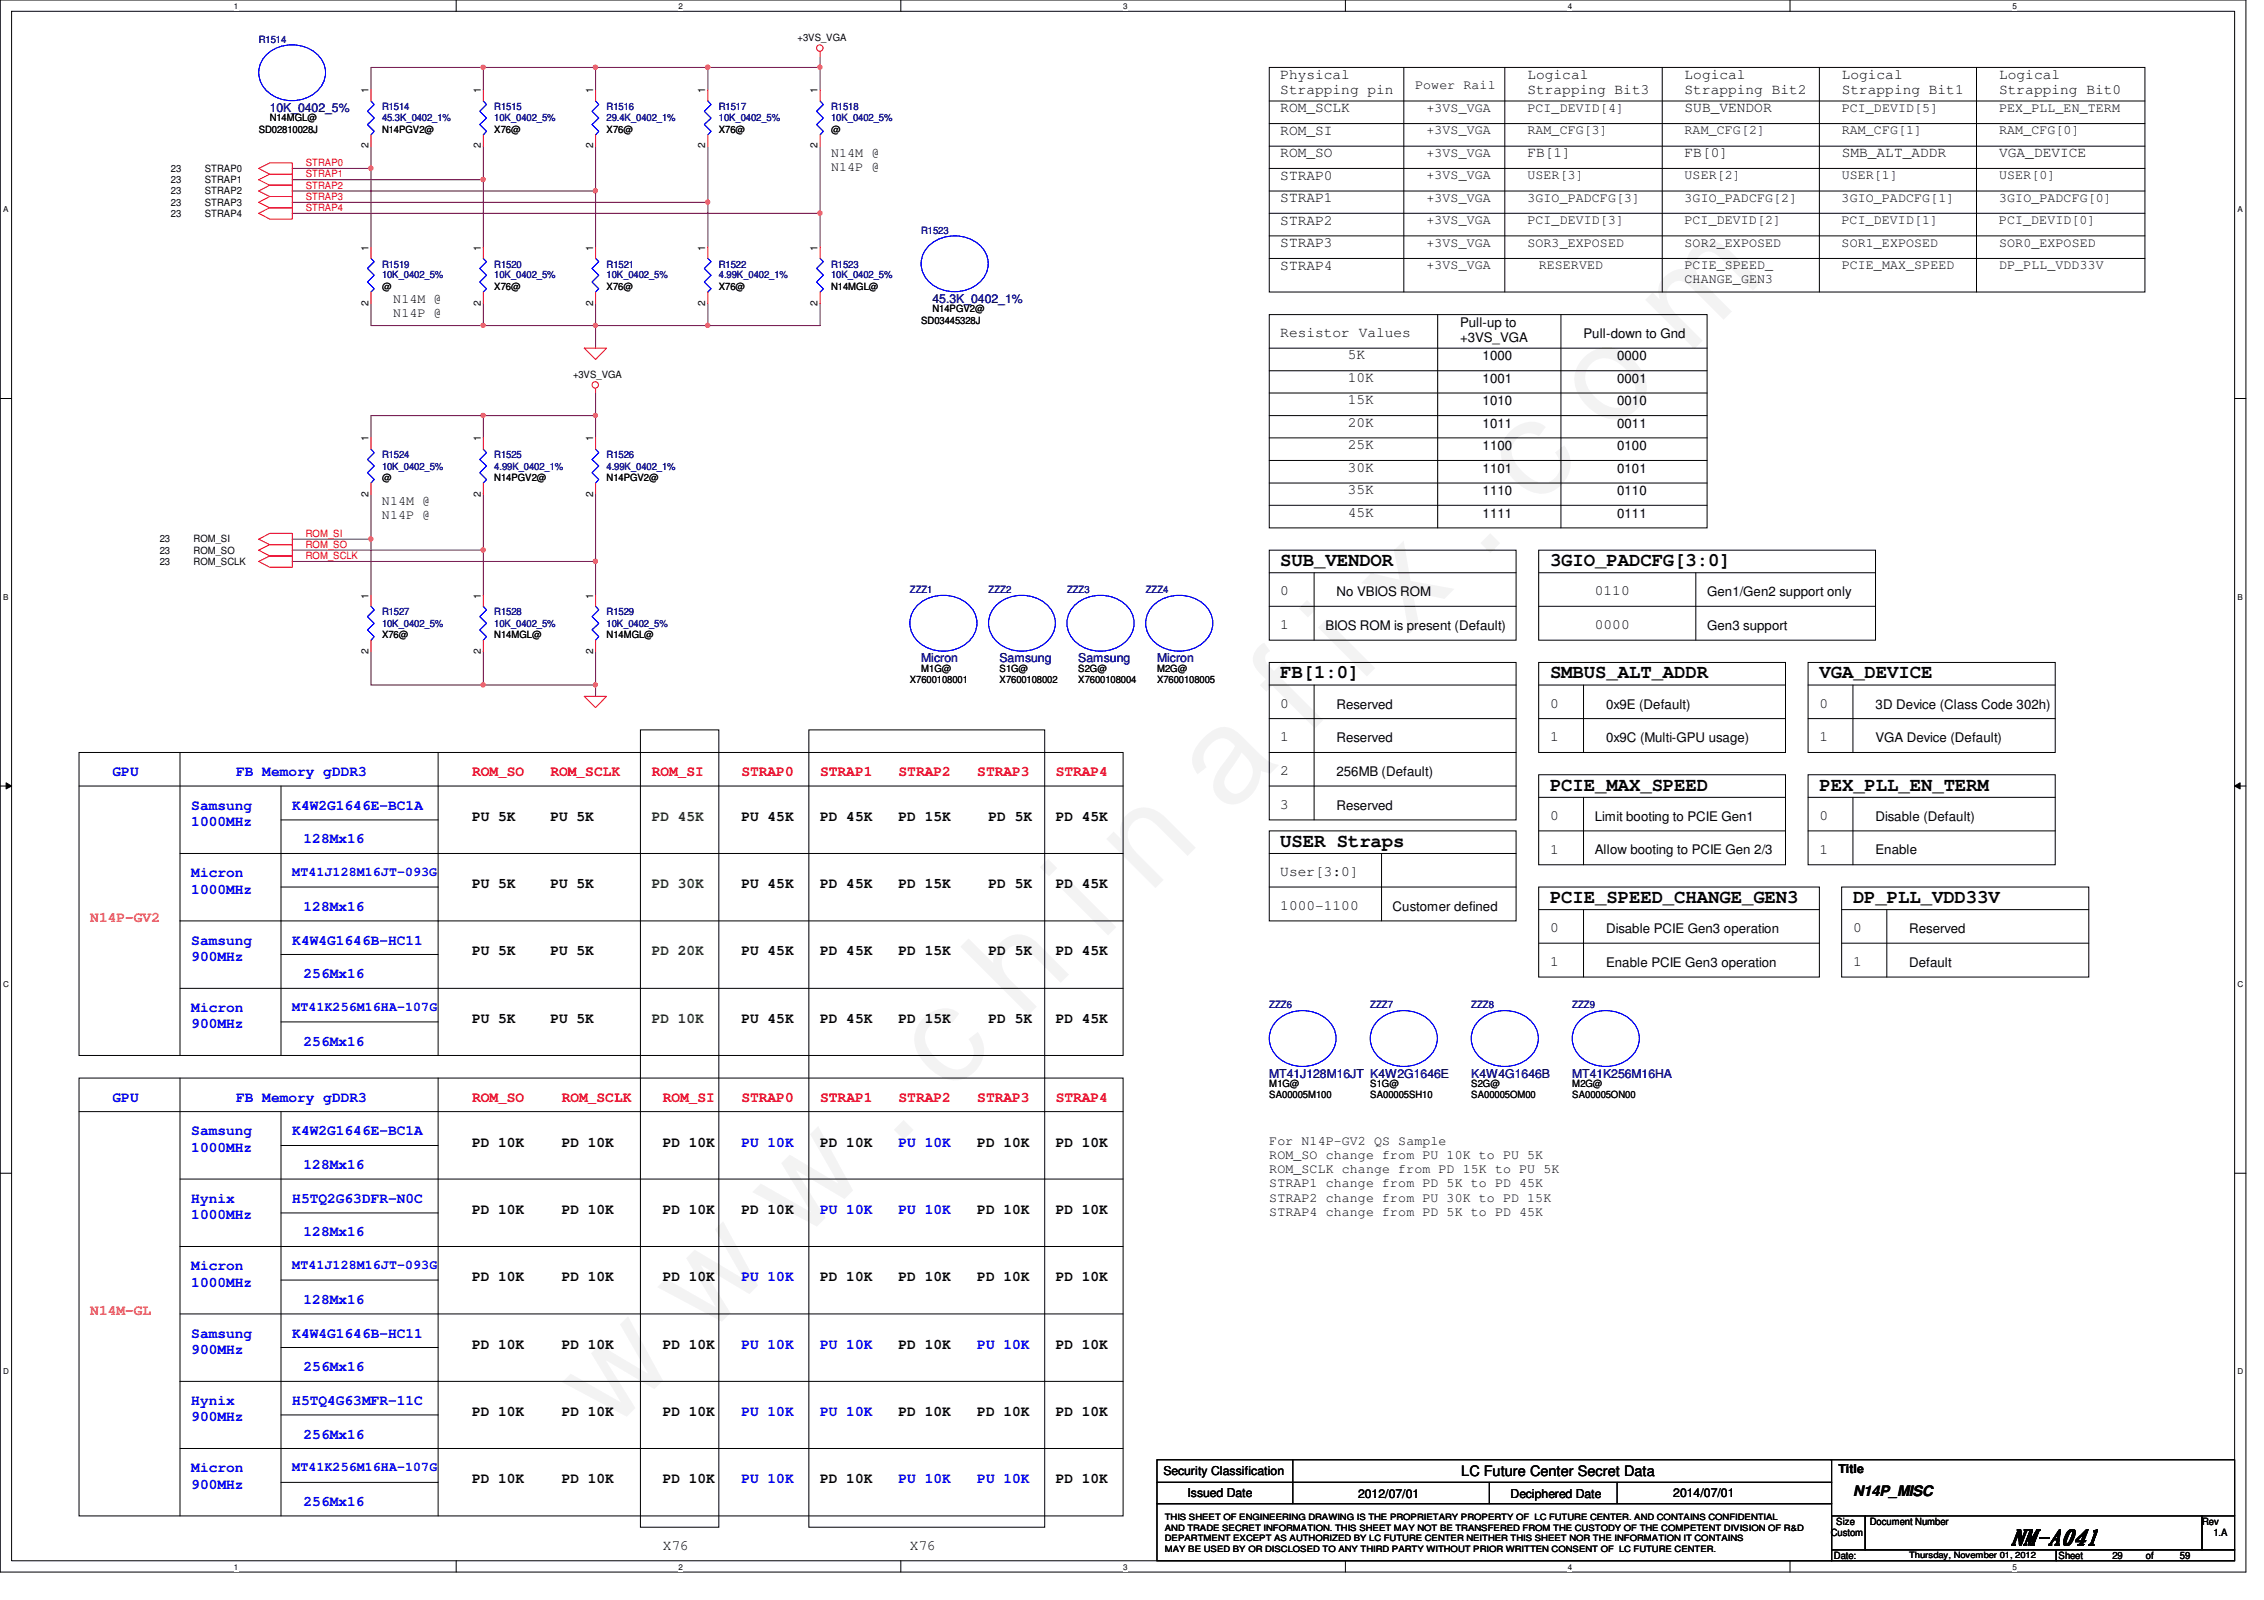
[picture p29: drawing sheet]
<svg xmlns="http://www.w3.org/2000/svg" width="297mm" height="210mm" viewBox="0 0 297 210" stroke-linecap="round" stroke-linejoin="round" font-family="sans-serif">
<defs><g id="words">
<text font-size="17.6" fill="#f0f" x="80.1" y="188" transform="rotate(-45 80.1 188)">w w w . c h i n a f i x . c o m</text>
<text font-size="2.8" x="263.7" y="202.7">NM-A041</text>
<g font-size="2.5">
<text x="168" y="74.3">SUB_VENDOR</text>
<text x="203.4" y="74.3">3GIO_PADCFG[3:0]</text>
<text x="168" y="89">FB[1:0]</text>
<text x="203.4" y="89">SMBUS_ALT_ADDR</text>
<text x="238.7" y="89">VGA_DEVICE</text>
<text x="203.4" y="103.7">PCIE_MAX_SPEED</text>
<text x="238.7" y="103.7">PEX_PLL_EN_TERM</text>
<text x="168" y="111.1">USER Straps</text>
<text x="203.4" y="118.4">PCIE_SPEED_CHANGE_GEN3</text>
<text x="243.1" y="118.4">DP_PLL_VDD33V</text>
</g>
<g font-size="1.9">
<text x="168" y="10.3">Physical</text>
<text x="200.4" y="10.3">Logical</text>
<text x="221" y="10.3">Logical</text>
<text x="241.6" y="10.3">Logical</text>
<text x="262.3" y="10.3">Logical</text>
<text x="168" y="17.7">ROM_SI</text>
<text x="168" y="14.7">ROM_SCLK</text>
<text x="168" y="12.3">Strapping pin</text>
<text x="200.4" y="12.3">Strapping Bit3</text>
<text x="221" y="12.3">Strapping Bit2</text>
<text x="221" y="14.7">SUB_VENDOR</text>
<text x="241.6" y="12.3">Strapping Bit1</text>
<text x="262.3" y="12.3">Strapping Bit0</text>
<text x="168" y="23.6">STRAP0</text>
<text x="168" y="20.7">ROM_SO</text>
<text x="200.4" y="20.7">FB[1]</text>
<text x="221" y="20.7">FB[0]</text>
<text x="241.6" y="20.7">SMB_ALT_ADDR</text>
<text x="262.3" y="20.7">VGA_DEVICE</text>
<text x="168" y="26.5">STRAP1</text>
<text x="168" y="29.5">STRAP2</text>
<text x="168" y="32.4">STRAP3</text>
<text x="168" y="35.4">STRAP4</text>
<text x="168" y="44.2">Resistor Values</text>
<text x="176.8" y="47.2">5K</text>
<text x="176.8" y="50.1">10K</text>
<text x="176.8" y="53">15K</text>
<text x="176.8" y="56">20K</text>
<text x="176.8" y="58.9">25K</text>
<text x="176.8" y="61.9">30K</text>
<text x="176.8" y="64.9">35K</text>
<text x="176.8" y="67.8">45K</text>
<text x="168" y="78.1">0</text>
<text x="168" y="82.5">1</text>
<text x="209.3" y="78.1">0110</text>
<text x="209.3" y="82.5">0000</text>
<text x="168" y="92.8">0</text>
<text x="203.4" y="92.8">0</text>
<text x="238.7" y="92.8">0</text>
<text x="168" y="101.7">2</text>
<text x="168" y="97.2">1</text>
<text x="203.4" y="97.2">1</text>
<text x="238.7" y="97.2">1</text>
<text x="61.9" y="107.7">PU 5K</text>
<text x="72.2" y="107.7">PU 5K</text>
<text x="97.3" y="107.7">PU 45K</text>
<text x="107.6" y="107.7">PD 45K</text>
<text x="117.9" y="107.7">PD 15K</text>
<text x="129.7" y="107.7">PD 5K</text>
<text x="138.5" y="107.7">PD 45K</text>
<text x="168" y="106.1">3</text>
<text x="203.4" y="107.6">0</text>
<text x="238.7" y="107.6">0</text>
<text x="203.4" y="112">1</text>
<text x="238.7" y="112">1</text>
<text x="61.9" y="116.5">PU 5K</text>
<text x="72.2" y="116.5">PU 5K</text>
<text x="97.3" y="116.5">PU 45K</text>
<text x="107.6" y="116.5">PD 45K</text>
<text x="117.9" y="116.5">PD 15K</text>
<text x="129.7" y="116.5">PD 5K</text>
<text x="138.5" y="116.5">PD 45K</text>
<text x="168" y="114.9">User[3:0]</text>
<text x="168" y="119.3">1000-1100</text>
<text x="61.9" y="125.3">PU 5K</text>
<text x="72.2" y="125.3">PU 5K</text>
<text x="97.3" y="125.3">PU 45K</text>
<text x="107.6" y="125.3">PD 45K</text>
<text x="117.9" y="125.3">PD 15K</text>
<text x="129.7" y="125.3">PD 5K</text>
<text x="138.5" y="125.3">PD 45K</text>
<text x="203.4" y="122.3">0</text>
<text x="243.1" y="122.3">0</text>
<text x="203.4" y="126.7">1</text>
<text x="243.1" y="126.7">1</text>
<text x="61.9" y="134.2">PU 5K</text>
<text x="72.2" y="134.2">PU 5K</text>
<text x="97.3" y="134.2">PU 45K</text>
<text x="107.6" y="134.2">PD 45K</text>
<text x="117.9" y="134.2">PD 15K</text>
<text x="129.7" y="134.2">PD 5K</text>
<text x="138.5" y="134.2">PD 45K</text>
<text x="61.9" y="150.4">PD 10K</text>
<text x="73.7" y="150.4">PD 10K</text>
<text x="86.9" y="150.4">PD 10K</text>
<text x="107.6" y="150.4">PD 10K</text>
<text x="128.2" y="150.4">PD 10K</text>
<text x="138.5" y="150.4">PD 10K</text>
<text x="61.9" y="159.3">PD 10K</text>
<text x="73.7" y="159.3">PD 10K</text>
<text x="86.9" y="159.3">PD 10K</text>
<text x="97.3" y="159.3">PD 10K</text>
<text x="128.2" y="159.3">PD 10K</text>
<text x="138.5" y="159.3">PD 10K</text>
<text x="61.9" y="168.1">PD 10K</text>
<text x="73.7" y="168.1">PD 10K</text>
<text x="86.9" y="168.1">PD 10K</text>
<text x="107.6" y="168.1">PD 10K</text>
<text x="117.9" y="168.1">PD 10K</text>
<text x="128.2" y="168.1">PD 10K</text>
<text x="138.5" y="168.1">PD 10K</text>
<text x="61.9" y="176.9">PD 10K</text>
<text x="73.7" y="176.9">PD 10K</text>
<text x="86.9" y="176.9">PD 10K</text>
<text x="117.9" y="176.9">PD 10K</text>
<text x="138.5" y="176.9">PD 10K</text>
<text x="61.9" y="185.8">PD 10K</text>
<text x="73.7" y="185.8">PD 10K</text>
<text x="86.9" y="185.8">PD 10K</text>
<text x="117.9" y="185.8">PD 10K</text>
<text x="128.2" y="185.8">PD 10K</text>
<text x="138.5" y="185.8">PD 10K</text>
<text x="61.9" y="194.6">PD 10K</text>
<text x="73.7" y="194.6">PD 10K</text>
<text x="86.9" y="194.6">PD 10K</text>
<text x="107.6" y="194.6">PD 10K</text>
<text x="138.5" y="194.6">PD 10K</text>
<text x="191.7" y="193.7">LC Future Center Secret Data</text>
<text x="243.1" y="196.2">N14P_MISC</text>
<text x="86.9" y="203.3">X76</text>
<text x="119.4" y="203.3">X76</text>
</g>
<g font-size="1.9" fill="#00f">
<text x="14.8" y="101.8">GPU</text>
<text x="31" y="101.8">FB Memory gDDR3</text>
<text x="25.1" y="106.2">Samsung</text>
<text x="38.4" y="106.2">K4W2G1646E-BC1A</text>
<text x="25.1" y="108.4">1000MHz</text>
<text x="39.8" y="110.6">128Mx16</text>
<text x="25.1" y="115.1">Micron</text>
<text x="25.1" y="117.3">1000MHz</text>
<text x="39.8" y="119.5">128Mx16</text>
<text x="25.1" y="123.9">Samsung</text>
<text x="38.4" y="123.9">K4W4G1646B-HC11</text>
<text x="25.1" y="126.1">900MHz</text>
<text x="39.8" y="128.3">256Mx16</text>
<text x="25.1" y="132.7">Micron</text>
<text x="25.1" y="134.9">900MHz</text>
<text x="39.8" y="137.2">256Mx16</text>
<text x="14.8" y="144.5">GPU</text>
<text x="25.1" y="148.9">Samsung</text>
<text x="31" y="144.5">FB Memory gDDR3</text>
<text x="38.4" y="148.9">K4W2G1646E-BC1A</text>
<text x="25.1" y="151.1">1000MHz</text>
<text x="39.8" y="153.4">128Mx16</text>
<text x="97.3" y="150.4">PU 10K</text>
<text x="117.9" y="150.4">PU 10K</text>
<text x="25.1" y="157.8">Hynix</text>
<text x="25.1" y="160">1000MHz</text>
<text x="38.4" y="157.8">H5TQ2G63DFR-N0C</text>
<text x="107.6" y="159.3">PU 10K</text>
<text x="117.9" y="159.3">PU 10K</text>
<text x="25.1" y="166.6">Micron</text>
<text x="39.8" y="162.2">128Mx16</text>
<text x="25.1" y="168.8">1000MHz</text>
<text x="39.8" y="171">128Mx16</text>
<text x="97.3" y="168.1">PU 10K</text>
<text x="25.1" y="175.5">Samsung</text>
<text x="25.1" y="177.7">900MHz</text>
<text x="38.4" y="175.5">K4W4G1646B-HC11</text>
<text x="39.8" y="179.9">256Mx16</text>
<text x="97.3" y="176.9">PU 10K</text>
<text x="107.6" y="176.9">PU 10K</text>
<text x="128.2" y="176.9">PU 10K</text>
<text x="25.1" y="184.3">Hynix</text>
<text x="38.4" y="184.3">H5TQ4G63MFR-11C</text>
<text x="97.3" y="185.8">PU 10K</text>
<text x="107.6" y="185.8">PU 10K</text>
<text x="25.1" y="186.5">900MHz</text>
<text x="39.8" y="188.7">256Mx16</text>
<text x="25.1" y="193.1">Micron</text>
<text x="25.1" y="195.3">900MHz</text>
<text x="39.8" y="197.6">256Mx16</text>
<text x="97.3" y="194.6">PU 10K</text>
<text x="117.9" y="194.6">PU 10K</text>
<text x="128.2" y="194.6">PU 10K</text>
</g>
<g font-size="1.9" fill="#f00">
<text x="61.9" y="101.8">ROM_SO</text>
<text x="72.2" y="101.8">ROM_SCLK</text>
<text x="85.5" y="101.8">ROM_SI</text>
<text x="97.3" y="101.8">STRAP0</text>
<text x="107.6" y="101.8">STRAP1</text>
<text x="117.9" y="101.8">STRAP2</text>
<text x="128.2" y="101.8">STRAP3</text>
<text x="138.5" y="101.8">STRAP4</text>
<text x="61.9" y="144.5">ROM_SO</text>
<text x="73.7" y="144.5">ROM_SCLK</text>
<text x="86.9" y="144.5">ROM_SI</text>
<text x="97.3" y="144.5">STRAP0</text>
<text x="107.6" y="144.5">STRAP1</text>
<text x="117.9" y="144.5">STRAP2</text>
<text x="128.2" y="144.5">STRAP3</text>
<text x="138.5" y="144.5">STRAP4</text>
</g>
<g font-size="1.9" fill="#008000">
<text x="85.5" y="107.7">PD 45K</text>
<text x="85.5" y="116.5">PD 30K</text>
<text x="85.5" y="125.3">PD 20K</text>
<text x="85.5" y="134.2">PD 10K</text>
</g>
<g font-size="1.9" fill="#ff8000">
<text x="11.9" y="120.9">N14P-GV2</text>
<text x="11.9" y="172.5">N14M-GL</text>
</g>
<g font-size="1.7">
<text x="185.7" y="11.7">Power Rail</text>
<text x="187.2" y="17.6">+3VS_VGA</text>
<text x="187.2" y="14.6">+3VS_VGA</text>
<text x="200.4" y="14.6">PCI_DEVID[4]</text>
<text x="200.4" y="17.6">RAM_CFG[3]</text>
<text x="221" y="17.6">RAM_CFG[2]</text>
<text x="241.6" y="14.6">PCI_DEVID[5]</text>
<text x="241.6" y="17.6">RAM_CFG[1]</text>
<text x="262.3" y="14.6">PEX_PLL_EN_TERM</text>
<text x="262.3" y="17.6">RAM_CFG[0]</text>
<text x="109" y="20.6">N14M @</text>
<text x="109" y="22.4">N14P @</text>
<text x="187.2" y="23.5">+3VS_VGA</text>
<text x="187.2" y="20.6">+3VS_VGA</text>
<text x="200.4" y="23.5">USER[3]</text>
<text x="221" y="23.5">USER[2]</text>
<text x="241.6" y="23.5">USER[1]</text>
<text x="262.3" y="23.5">USER[0]</text>
<text x="187.2" y="26.5">+3VS_VGA</text>
<text x="187.2" y="29.4">+3VS_VGA</text>
<text x="200.4" y="26.5">3GIO_PADCFG[3]</text>
<text x="200.4" y="29.4">PCI_DEVID[3]</text>
<text x="221" y="29.4">PCI_DEVID[2]</text>
<text x="221" y="26.5">3GIO_PADCFG[2]</text>
<text x="241.6" y="29.4">PCI_DEVID[1]</text>
<text x="241.6" y="26.5">3GIO_PADCFG[1]</text>
<text x="262.3" y="29.4">PCI_DEVID[0]</text>
<text x="262.3" y="26.5">3GIO_PADCFG[0]</text>
<text x="187.2" y="32.3">+3VS_VGA</text>
<text x="187.2" y="35.3">+3VS_VGA</text>
<text x="200.4" y="32.3">SOR3_EXPOSED</text>
<text x="201.9" y="35.3">RESERVED</text>
<text x="221" y="35.3">PCIE_SPEED_</text>
<text x="221" y="32.3">SOR2_EXPOSED</text>
<text x="241.6" y="32.3">SOR1_EXPOSED</text>
<text x="241.6" y="35.3">PCIE_MAX_SPEED</text>
<text x="262.3" y="35.3">DP_PLL_VDD33V</text>
<text x="262.3" y="32.3">SOR0_EXPOSED</text>
<text x="51.6" y="39.7">N14M @</text>
<text x="51.6" y="41.6">N14P @</text>
<text x="221" y="37.2">CHANGE_GEN3</text>
<text x="191.6" y="42.9">Pull-up to</text>
<text x="191.6" y="44.9">+3VS_VGA</text>
<text x="194.5" y="47.3">1000</text>
<text x="207.8" y="44.3">Pull-down to Gnd</text>
<text x="212.2" y="47.3">0000</text>
<text x="194.5" y="50.2">1001</text>
<text x="194.5" y="53.2">1010</text>
<text x="212.2" y="50.2">0001</text>
<text x="212.2" y="53.2">0010</text>
<text x="194.5" y="56.1">1011</text>
<text x="194.5" y="59.1">1100</text>
<text x="212.2" y="56.1">0011</text>
<text x="212.2" y="59.1">0100</text>
<text x="194.5" y="62">1101</text>
<text x="194.5" y="65">1110</text>
<text x="212.2" y="62">0101</text>
<text x="212.2" y="65">0110</text>
<text x="50.1" y="66.2">N14M @</text>
<text x="50.1" y="68.1">N14P @</text>
<text x="194.5" y="67.9">1111</text>
<text x="212.2" y="67.9">0111</text>
<text x="173.9" y="82.6">BIOS ROM is present (Default)</text>
<text x="175.3" y="78.2">No VBIOS ROM</text>
<text x="224" y="78.2">Gen1/Gen2 support only</text>
<text x="224" y="82.6">Gen3 support</text>
<text x="175.3" y="93">Reserved</text>
<text x="210.7" y="93">0x9E (Default)</text>
<text x="246.1" y="93">3D Device (Class Code 302h)</text>
<text x="175.3" y="101.8">256MB (Default)</text>
<text x="175.3" y="97.4">Reserved</text>
<text x="210.7" y="97.4">0x9C (Multi-GPU usage)</text>
<text x="246.1" y="97.4">VGA Device (Default)</text>
<text x="175.3" y="106.2">Reserved</text>
<text x="209.2" y="107.7">Limit booting to PCIE Gen1</text>
<text x="246.1" y="107.7">Disable (Default)</text>
<text x="209.2" y="112.1">Allow booting to PCIE Gen 2/3</text>
<text x="246.1" y="112.1">Enable</text>
<text x="182.7" y="119.5">Customer defined</text>
<text x="210.7" y="122.4">Disable PCIE Gen3 operation</text>
<text x="250.5" y="122.4">Reserved</text>
<text x="210.7" y="126.8">Enable PCIE Gen3 operation</text>
<text x="250.5" y="126.8">Default</text>
<text x="166.5" y="150.2">For N14P-GV2 QS Sample</text>
<text x="166.5" y="152.1">ROM_SO change from PU 10K to PU 5K</text>
<text x="166.5" y="153.9">ROM_SCLK change from PD 15K to PU 5K</text>
<text x="166.5" y="155.8">STRAP1 change from PD 5K to PD 45K</text>
<text x="166.5" y="157.6">STRAP2 change from PU 30K to PD 15K</text>
<text x="166.5" y="159.5">STRAP4 change from PD 5K to PD 45K</text>
</g>
<g font-size="1.7" fill="#00f">
<text x="38.4" y="114.9">MT41J128M16JT-093G</text>
<text x="38.4" y="132.6">MT41K256M16HA-107G</text>
<text x="38.4" y="166.5">MT41J128M16JT-093G</text>
<text x="38.4" y="193">MT41K256M16HA-107G</text>
</g>
<g font-size="1.6" fill="#000080">
<text x="35.4" y="14.7">10K_0402_5%</text>
<text x="122.3" y="39.8">45.3K_0402_1%</text>
<text x="120.9" y="86.9">Micron</text>
<text x="131.1" y="86.9">Samsung</text>
<text x="141.5" y="86.9">Samsung</text>
<text x="151.8" y="86.9">Micron</text>
<text x="166.5" y="141.4">MT41J128M16JT K4W2G1646E</text>
<text x="193" y="141.4">K4W4G1646B</text>
<text x="206.3" y="141.4">MT41K256M16HA</text>
</g>
<g font-size="1.6">
<text x="152.7" y="193.5">Security Classification</text>
<text x="155.8" y="196.3">Issued Date</text>
<text x="178.2" y="196.5">2012/07/01</text>
<text x="198.2" y="196.5">Deciphered Date</text>
<text x="219.5" y="196.3">2014/07/01</text>
<text x="241.2" y="193.2">Title</text>
</g>
<g font-size="1.3" fill="#000080">
<text x="33.9" y="5.6">R1514</text>
<text x="50.1" y="14.4">R1514</text>
<text x="50.1" y="15.9">45.3K_0402_1%</text>
<text x="64.9" y="14.4">R1515</text>
<text x="64.9" y="15.9">10K_0402_5%</text>
<text x="79.6" y="14.4">R1516</text>
<text x="79.6" y="15.9">29.4K_0402_1%</text>
<text x="94.3" y="14.4">R1517</text>
<text x="94.3" y="15.9">10K_0402_5%</text>
<text x="109" y="14.4">R1518</text>
<text x="109" y="15.9">10K_0402_5%</text>
<text x="50.1" y="35.1">R1519</text>
<text x="64.9" y="35.1">R1520</text>
<text x="79.6" y="35.1">R1521</text>
<text x="94.3" y="35.1">R1522</text>
<text x="109" y="35.1">R1523</text>
<text x="120.9" y="30.6">R1523</text>
<text x="50.1" y="36.5">10K_0402_5%</text>
<text x="64.9" y="36.5">10K_0402_5%</text>
<text x="79.6" y="36.5">10K_0402_5%</text>
<text x="94.3" y="36.5">4.99K_0402_1%</text>
<text x="109" y="36.5">10K_0402_5%</text>
<text x="50.1" y="60.1">R1524</text>
<text x="50.1" y="61.6">10K_0402_5%</text>
<text x="64.9" y="60.1">R1525</text>
<text x="64.9" y="61.6">4.99K_0402_1%</text>
<text x="79.6" y="60.1">R1526</text>
<text x="79.6" y="61.6">4.99K_0402_1%</text>
<text x="119.4" y="77.8">ZZZ1</text>
<text x="129.7" y="77.8">ZZZ2</text>
<text x="140" y="77.8">ZZZ3</text>
<text x="150.3" y="77.8">ZZZ4</text>
<text x="50.1" y="80.7">R1527</text>
<text x="50.1" y="82.2">10K_0402_5%</text>
<text x="64.9" y="80.7">R1528</text>
<text x="64.9" y="82.2">10K_0402_5%</text>
<text x="79.6" y="80.7">R1529</text>
<text x="79.6" y="82.2">10K_0402_5%</text>
<text x="166.5" y="132.3">ZZZ6</text>
<text x="179.8" y="132.3">ZZZ7</text>
<text x="193" y="132.3">ZZZ8</text>
<text x="206.3" y="132.3">ZZZ9</text>
</g>
<g font-size="1.3">
<text x="104.6" y="5.3">+3VS_VGA</text>
<text x="33.9" y="17.4">SD02810028J</text>
<text x="35.4" y="15.9">N14MGL@</text>
<text x="48.3" y="12.2" transform="rotate(-90 48.3 12.2)">1</text>
<text x="50.1" y="17.4">N14PGV2@</text>
<text x="63.1" y="12.2" transform="rotate(-90 63.1 12.2)">1</text>
<text x="64.9" y="17.4">X76@</text>
<text x="77.8" y="12.2" transform="rotate(-90 77.8 12.2)">1</text>
<text x="79.6" y="17.4">X76@</text>
<text x="92.5" y="12.2" transform="rotate(-90 92.5 12.2)">1</text>
<text x="94.3" y="17.4">X76@</text>
<text x="107.3" y="12.2" transform="rotate(-90 107.3 12.2)">1</text>
<text x="109" y="17.4">@</text>
<text x="22.4" y="22.6">23</text>
<text x="26.9" y="22.6">STRAP0</text>
<text x="48.3" y="19.5" transform="rotate(-90 48.3 19.5)">2</text>
<text x="63.1" y="19.5" transform="rotate(-90 63.1 19.5)">2</text>
<text x="77.8" y="19.5" transform="rotate(-90 77.8 19.5)">2</text>
<text x="92.5" y="19.5" transform="rotate(-90 92.5 19.5)">2</text>
<text x="107.3" y="19.5" transform="rotate(-90 107.3 19.5)">2</text>
<text x="22.4" y="24">23</text>
<text x="22.4" y="25.5">23</text>
<text x="22.4" y="27">23</text>
<text x="22.4" y="28.4">23</text>
<text x="26.9" y="24">STRAP1</text>
<text x="26.9" y="25.5">STRAP2</text>
<text x="26.9" y="27">STRAP3</text>
<text x="26.9" y="28.4">STRAP4</text>
<text x="48.3" y="32.9" transform="rotate(-90 48.3 32.9)">1</text>
<text x="63.1" y="32.9" transform="rotate(-90 63.1 32.9)">1</text>
<text x="77.8" y="32.9" transform="rotate(-90 77.8 32.9)">1</text>
<text x="92.5" y="32.9" transform="rotate(-90 92.5 32.9)">1</text>
<text x="107.3" y="32.9" transform="rotate(-90 107.3 32.9)">1</text>
<text x="48.3" y="40.1" transform="rotate(-90 48.3 40.1)">2</text>
<text x="50.1" y="38">@</text>
<text x="63.1" y="40.1" transform="rotate(-90 63.1 40.1)">2</text>
<text x="64.9" y="38">X76@</text>
<text x="77.8" y="40.1" transform="rotate(-90 77.8 40.1)">2</text>
<text x="79.6" y="38">X76@</text>
<text x="92.5" y="40.1" transform="rotate(-90 92.5 40.1)">2</text>
<text x="94.3" y="38">X76@</text>
<text x="107.3" y="40.1" transform="rotate(-90 107.3 40.1)">2</text>
<text x="109" y="38">N14MGL@</text>
<text x="122.3" y="41">N14PGV2@</text>
<text x="120.9" y="42.5">SD03445328J</text>
<text x="75.2" y="49.5">+3VS_VGA</text>
<text x="48.3" y="57.9" transform="rotate(-90 48.3 57.9)">1</text>
<text x="63.1" y="57.9" transform="rotate(-90 63.1 57.9)">1</text>
<text x="77.8" y="57.9" transform="rotate(-90 77.8 57.9)">1</text>
<text x="48.3" y="65.2" transform="rotate(-90 48.3 65.2)">2</text>
<text x="50.1" y="63.1">@</text>
<text x="63.1" y="65.2" transform="rotate(-90 63.1 65.2)">2</text>
<text x="64.9" y="63.1">N14PGV2@</text>
<text x="77.8" y="65.2" transform="rotate(-90 77.8 65.2)">2</text>
<text x="79.6" y="63.1">N14PGV2@</text>
<text x="21" y="71.2">23</text>
<text x="25.4" y="71.2">ROM_SI</text>
<text x="21" y="72.6">23</text>
<text x="21" y="74.1">23</text>
<text x="25.4" y="72.6">ROM_SO</text>
<text x="25.4" y="74.1">ROM_SCLK</text>
<text x="48.3" y="78.5" transform="rotate(-90 48.3 78.5)">1</text>
<text x="50.1" y="83.7">X76@</text>
<text x="63.1" y="78.5" transform="rotate(-90 63.1 78.5)">1</text>
<text x="64.9" y="83.7">N14MGL@</text>
<text x="77.8" y="78.5" transform="rotate(-90 77.8 78.5)">1</text>
<text x="79.6" y="83.7">N14MGL@</text>
<text x="48.3" y="85.8" transform="rotate(-90 48.3 85.8)">2</text>
<text x="63.1" y="85.8" transform="rotate(-90 63.1 85.8)">2</text>
<text x="77.8" y="85.8" transform="rotate(-90 77.8 85.8)">2</text>
<text x="119.4" y="89.6">X7600108001</text>
<text x="120.9" y="88.1">M1G@</text>
<text x="131.1" y="88.1">S1G@</text>
<text x="131.1" y="89.6">X7600108002</text>
<text x="141.5" y="88.1">S2G@</text>
<text x="141.5" y="89.6">X7600108004</text>
<text x="151.8" y="88.1">M2G@</text>
<text x="151.8" y="89.6">X7600108005</text>
<text x="166.5" y="142.6">M1G@</text>
<text x="179.8" y="142.6">S1G@</text>
<text x="193" y="142.6">S2G@</text>
<text x="206.3" y="142.6">M2G@</text>
<text x="166.5" y="144.1">SA00005M100</text>
<text x="179.8" y="144.1">SA00005SH10</text>
<text x="193" y="144.1">SA00005OM00</text>
<text x="206.3" y="144.1">SA00005ON00</text>
<text x="240.2" y="201.5">Custom</text>
<text x="240.9" y="200.1">Size</text>
<text x="245.3" y="200.1">Document Number</text>
<text x="288.9" y="200.1">Rev</text>
<text x="290.4" y="201.5">1.A</text>
<text x="240.6" y="204.5">Date:</text>
<text x="270.1" y="204.5">Sheet</text>
<text x="277.2" y="204.5">29</text>
<text x="281.6" y="204.5">of</text>
<text x="286" y="204.5">59</text>
</g>
<g font-size="1.3" fill="#f00">
<text x="40.1" y="21.8">STRAP0</text>
<text x="40.1" y="23.3">STRAP1</text>
<text x="40.1" y="27.7">STRAP4</text>
<text x="40.1" y="26.2">STRAP3</text>
<text x="40.1" y="24.8">STRAP2</text>
<text x="40.1" y="70.4">ROM_SI</text>
<text x="40.1" y="71.9">ROM_SO</text>
<text x="40.1" y="73.4">ROM_SCLK</text>
</g>
<g font-size="1.1">
<text x="30.7" y="1.1">1</text>
<text x="89" y="1.1">2</text>
<text x="147.4" y="1.1">3</text>
<text x="205.7" y="1.1">4</text>
<text x="264" y="1.1">5</text>
<text x=".4" y="27.9">A</text>
<text x="293.6" y="27.9">A</text>
<text x=".4" y="78.7">B</text>
<text x="293.6" y="78.7">B</text>
<text x=".4" y="129.5">C</text>
<text x="293.6" y="129.5">C</text>
<text x=".4" y="180.3">D</text>
<text x="293.6" y="180.3">D</text>
<text x="152.8" y="202.2">DEPARTMENT EXCEPT AS AUTHORIZED BY LC FUTURE CENTER NEITHER THIS SHEET NOR THE INFORMATION IT CONTAINS</text>
<text x="152.8" y="203.6">MAY BE USED BY OR DISCLOSED TO ANY THIRD PARTY WITHOUT PRIOR WRITTEN CONSENT OF LC FUTURE CENTER.</text>
<text x="152.8" y="199.4">THIS SHEET OF ENGINEERING DRAWING IS THE PROPRIETARY PROPERTY OF LC FUTURE CENTER. AND CONTAINS CONFIDENTIAL</text>
<text x="152.8" y="200.8">AND TRADE SECRET INFORMATION. THIS SHEET MAY NOT BE TRANSFERED FROM THE CUSTODY OF THE COMPETENT DIVISION OF R&amp;D</text>
<text x="30.7" y="205.9">1</text>
<text x="89" y="205.9">2</text>
<text x="147.4" y="205.9">3</text>
<text x="205.7" y="205.9">4</text>
<text x="250.5" y="204.4">Thursday, November 01, 2012</text>
<text x="264" y="205.9">5</text>
</g>
</g></defs>
<path d="M0 0h294.7v206.2h-294.7zM1.5 1.5h291.7v203.3h-291.7z" fill="none" stroke="#000" stroke-width=".13"/>
<g fill="#fff">
<path d="M30.7 .2h.6v1.2h-.6z"/>
<path d="M30.7 204.9h.6v1.2h-.6z"/>
</g>
<path d="M59.9 0v1.5M59.9 204.8v1.4" fill="none" stroke="#000" stroke-width=".13"/>
<g fill="#fff">
<path d="M89 .2h.6v1.2h-.6z"/>
<path d="M89 204.9h.6v1.2h-.6z"/>
</g>
<path d="M118.2 0v1.5M118.2 204.8v1.4" fill="none" stroke="#000" stroke-width=".13"/>
<g fill="#fff">
<path d="M147.4 .2h.5v1.2h-.5z"/>
<path d="M147.4 204.9h.5v1.2h-.5z"/>
</g>
<path d="M176.5 0v1.5M176.5 204.8v1.4" fill="none" stroke="#000" stroke-width=".13"/>
<g fill="#fff">
<path d="M205.7 .2h.6v1.2h-.6z"/>
<path d="M205.7 204.9h.6v1.2h-.6z"/>
</g>
<path d="M234.9 0v1.5M234.9 204.8v1.4" fill="none" stroke="#000" stroke-width=".13"/>
<g fill="#fff">
<path d="M264 .2h.6v1.2h-.6z"/>
<path d="M264 204.9h.6v1.2h-.6z"/>
<path d="M.4 26.9h.7v1.2h-.7z"/>
<path d="M293.6 26.9h.7v1.2h-.7z"/>
<path d="M.4 77.7h.7v1.2h-.7z"/>
<path d="M293.6 77.7h.7v1.2h-.7z"/>
</g>
<path d="M0 52.3h1.5M293.2 52.3h1.5" fill="none" stroke="#000" stroke-width=".13"/>
<g fill="#fff">
<path d="M.4 128.5h.8v1.2h-.8z"/>
<path d="M293.6 128.5h.7v1.2h-.7z"/>
</g>
<path d="M0 103.1h1.5M.8 102.7l.7 .4-.7 .4zM293.2 103.1l.7-.4v.8zM293.2 103.1h1.5" fill="none" stroke="#000" stroke-width=".13"/>
<path d="M.8 102.7l.7 .4-.7 .4zM293.2 103.1l.7-.4v.8z" fill="#000"/>
<g fill="#fff">
<path d="M.4 179.3h.8v1.2h-.8z"/>
<path d="M293.6 179.3h.7v1.2h-.7z"/>
</g>
<g fill="none" stroke="#000" stroke-width=".13">
<path d="M166.5 8.8h114.9v29.5h-114.9zM166.5 19.2h114.9M166.5 16.2h114.9M166.5 13.2h114.9M184.2 8.8v29.5M197.4 8.8v29.5M218.1 8.8v29.5M238.7 8.8v29.5M259.3 8.8v29.5M166.5 22.1h114.9M166.5 30.9h114.9M166.5 33.9h114.9"/>
<path d="M166.5 28h114.9M166.5 25.1h114.9M166.5 41.3h57.5v28h-57.5zM166.5 45.7h57.5M166.5 48.6h57.5M166.5 51.6h57.5M166.5 54.5h57.5M166.5 57.4h57.5M166.5 72.2h32.4v11.8h-32.4zM166.5 60.4h57.5M166.5 63.4h57.5M166.5 66.3h57.5"/>
<path d="M166.5 75.1h32.4M166.5 79.5h32.4M201.9 75.1h44.2M201.9 79.5h44.2M201.9 72.2h44.2v11.8h-44.2zM10.4 98.7h137v39.8h-137zM23.6 98.7v22.1M57.5 98.7v22.1M84 95.8h10.3v104.6h-10.3zM106.1 95.8h31v104.6h-31zM166.5 86.9h32.4v20.7h-32.4zM166.5 89.9h32.4"/>
<path d="M166.5 94.3h32.4M166.5 98.7h32.4M201.9 89.9h32.4M201.9 94.3h32.4M201.9 86.9h32.4v11.8h-32.4zM237.2 89.9h32.4M237.2 94.3h32.4M237.2 86.9h32.4v11.8h-32.4zM243.1 89.9v8.8M10.4 103.1h137M23.6 112h123.8M36.9 116.4h20.6"/>
<path d="M36.9 107.6h20.6M36.9 103.1v35.4M166.5 109h32.4v11.8h-32.4zM166.5 112h32.4M166.5 116.4h32.4M166.5 103.1h32.4M201.9 119.3h36.8M201.9 104.6h32.4M201.9 109h32.4M201.9 116.4h36.8v11.8h-36.8zM201.9 101.6h32.4v11.8h-32.4zM237.2 104.6h32.4"/>
<path d="M237.2 109h32.4M237.2 101.6h32.4v11.8h-32.4zM241.6 119.3h32.5M241.6 116.4h32.5v11.8h-32.5zM243.1 104.6v8.8M247.6 119.3v8.9M10.4 120.8h.1M23.6 120.8h.1M23.6 120.8h123.8M23.6 120.8v17.7M23.6 129.7h123.8M36.9 125.2h20.6"/>
<path d="M36.9 134.1h20.6M57.5 120.8h.1M57.5 120.8v17.7M201.9 123.7h36.8M241.6 123.7h32.5M0 153.9h1.5M10.4 145.8h137M10.4 141.4h137v57.5h-137zM23.6 141.4v22.1M23.6 154.7h123.8M36.9 159.1h20.6M36.9 150.3h20.6"/>
<path d="M36.9 145.8v53.1M57.5 141.4v22.1M293.2 153.9h1.5M10.4 163.5h.1M23.6 163.5h123.8M23.6 163.5v17.7M23.6 172.4h123.8M36.9 167.9h20.6M36.9 176.8h20.6M57.5 163.5h.1M57.5 163.5v35.4M23.6 190h123.8"/>
<path d="M23.6 181.2h123.8M23.6 181.2v17.7M36.9 185.6h20.6M36.9 194.5h20.6"/>
</g>
<path d="M38.3 25.1h39.8M38.3 22.1h10.4M38.3 26.5h54.6M38.3 23.6h25.1M38.3 28h69.3M63.4 72.2v5.9" fill="none" stroke="#800040" stroke-width=".13"/>
<circle cx="63.4" cy="23.6" r=".29" fill="#f0f"/>
<circle cx="63.4" cy="23.6" r=".29" fill="none" stroke="#f0f" stroke-width=".13"/>
<path d="M38.3 70.7h10.4" fill="none" stroke="#800040" stroke-width=".13"/>
<circle cx="48.6" cy="70.7" r=".29" fill="#f0f"/>
<circle cx="48.6" cy="70.7" r=".29" fill="none" stroke="#f0f" stroke-width=".13"/>
<path d="M38.3 73.7h39.8M38.3 72.2h25.1" fill="none" stroke="#800040" stroke-width=".13"/>
<circle cx="63.4" cy="72.1" r=".29" fill="#f0f"/>
<circle cx="63.4" cy="72.1" r=".29" fill="none" stroke="#f0f" stroke-width=".13"/>
<path d="M107.6 19.2v8.8M48.7 85.5v4.4h14.7M63.4 89.9h14.7M63.4 85.5v4.4" fill="none" stroke="#800040" stroke-width=".13"/>
<circle cx="63.4" cy="89.8" r=".29" fill="#f0f"/>
<circle cx="63.4" cy="89.8" r=".29" fill="none" stroke="#f0f" stroke-width=".13"/>
<path d="M107.6 8.8v3M48.7 22.1v10.3" fill="none" stroke="#800040" stroke-width=".13"/>
<circle cx="48.6" cy="22.1" r=".29" fill="#f0f"/>
<circle cx="48.6" cy="22.1" r=".29" fill="none" stroke="#f0f" stroke-width=".13"/>
<path d="M78.1 8.8h14.8M63.4 23.6v8.8M48.7 54.5v2.9" fill="none" stroke="#800040" stroke-width=".13"/>
<circle cx="92.8" cy="8.8" r=".29" fill="#f0f"/>
<circle cx="92.8" cy="8.8" r=".29" fill="none" stroke="#f0f" stroke-width=".13"/>
<circle cx="78.1" cy="8.8" r=".29" fill="#f0f"/>
<circle cx="78.1" cy="8.8" r=".29" fill="none" stroke="#f0f" stroke-width=".13"/>
<path d="M63.4 54.5h14.7" fill="none" stroke="#800040" stroke-width=".13"/>
<circle cx="63.4" cy="54.5" r=".29" fill="#f0f"/>
<circle cx="63.4" cy="54.5" r=".29" fill="none" stroke="#f0f" stroke-width=".13"/>
<path d="M63.4 19.2v4.4M78.1 8.8v3M48.7 39.8v2.9h14.7M63.4 39.8v2.9M48.7 54.5h14.7v2.9M63.4 42.7h14.7M48.7 64.8v5.9" fill="none" stroke="#800040" stroke-width=".13"/>
<circle cx="63.4" cy="42.7" r=".29" fill="#f0f"/>
<circle cx="63.4" cy="42.7" r=".29" fill="none" stroke="#f0f" stroke-width=".13"/>
<path d="M63.4 8.8h-14.7v3M78.1 19.2v5.9M92.9 19.2v7.3M107.6 8.8h-14.7v3M48.7 70.7v7.4M63.4 64.8v7.4" fill="none" stroke="#800040" stroke-width=".13"/>
<circle cx="107.6" cy="8.8" r=".29" fill="#f0f"/>
<circle cx="107.6" cy="8.8" r=".29" fill="none" stroke="#f0f" stroke-width=".13"/>
<circle cx="92.8" cy="8.8" r=".29" fill="#f0f"/>
<circle cx="92.8" cy="8.8" r=".29" fill="none" stroke="#f0f" stroke-width=".13"/>
<path d="M78.1 8.8h-14.7v3" fill="none" stroke="#800040" stroke-width=".13"/>
<circle cx="63.4" cy="8.8" r=".29" fill="#f0f"/>
<circle cx="63.4" cy="8.8" r=".29" fill="none" stroke="#f0f" stroke-width=".13"/>
<path d="M48.7 19.2v2.9M107.6 7.4v1.4" fill="none" stroke="#800040" stroke-width=".13"/>
<g fill="none" stroke="#f00" stroke-width=".13">
<path d="M48.7 11.8v1.4M48.7 17.7v1.5M63.4 11.8v1.4M63.4 17.7v1.5M78.1 11.8v1.4M78.1 17.7v1.5M92.9 11.8v1.4M92.9 17.7v1.5M107.6 6.8v.6M107.6 11.8v1.4M107.6 17.7v1.5M33.9 22.1l1.5-.7h2.9v1.5h-2.9z"/>
<path d="M33.9 23.6l1.5-.7h2.9v1.4h-2.9zM33.9 25.1l1.5-.8h2.9v1.5h-2.9zM33.9 26.5l1.5-.7h2.9v1.5h-2.9zM33.9 28l1.5-.7h2.9v1.4h-2.9zM48.7 32.4v1.5M48.7 38.3v1.5M63.4 32.4v1.5M63.4 38.3v1.5M48.7 57.4v1.5M63.4 57.4v1.5M33.9 70.7l1.5-.7h2.9v1.5h-2.9zM33.9 72.2l1.5-.7h2.9v1.4h-2.9z"/>
<path d="M33.9 73.7l1.5-.8h2.9v1.5h-2.9zM48.7 78.1v1.4M48.7 63.4v1.4M63.4 78.1v1.4M63.4 63.4v1.4M48.7 84v1.5M63.4 84v1.5"/>
<circle cx="107.6" cy="6.3" r=".43"/>
</g>
<path d="M151.8 191.5h88.5v3h-88.5zM151.8 194.5h88.5v2.8h-88.5zM151.8 197.3h88.5v7.5h-88.5zM169.6 191.5v5.8M195.4 194.5v2.8M212.2 194.5v2.8M240.2 191.5h53v7.4M240.3 198.9h4.4v4.4h-4.4zM244.7 198.9h44.2v4.4h-44.2zM288.9 198.9h4.3v4.4h-4.3zM240.3 203.3h29.5v1.5h-29.5zM269.8 203.3h23.4v1.5h-23.4z" fill="none" stroke="#000" stroke-width=".13"/>
<path d="M35.2 6.9a4.9 4.9 0 0 1 7.2 1.2 3.5 3.5 0 0 1-2.4 4.8 4.7 4.7 0 0 1-5.7-1.9 3.2 3.2 0 0 1 .9-4.1zM48.7 13.2l.4 .5-.9 .9 .9 .9-.9 .8 .9 .9-.4 .5M63.4 13.2l.4 .5-.9 .9 .9 .9-.9 .8 .9 .9-.4 .5M78.1 13.2l.5 .5-.9 .9 .9 .9-.9 .8 .9 .9-.5 .5M92.9 13.2l.4 .5-.9 .9 .9 .9-.9 .8 .9 .9-.4 .5M107.6 13.2l.4 .5-.9 .9 .9 .9-.9 .8 .9 .9-.4 .5M48.7 33.9l.4 .4-.9 .9 .9 .9-.9 .9 .9 .9-.4 .4M63.4 33.9l.4 .4-.9 .9 .9 .9-.9 .9 .9 .9-.4 .4M48.7 58.9l.4 .5-.9 .9 .9 .8-.9 .9 .9 .9-.4 .5M63.4 58.9l.4 .5-.9 .9 .9 .8-.9 .9 .9 .9-.4 .5M48.7 79.5l.4 .5-.9 .9 .9 .9-.9 .8 .9 .9-.4 .5M63.4 79.5l.4 .5-.9 .9 .9 .9-.9 .8 .9 .9-.4 .5" fill="none" stroke="#00f" stroke-width=".13"/>
<circle cx="63.4" cy="23.6" r=".29" fill="#f0f"/>
<circle cx="63.4" cy="23.6" r=".29" fill="none" stroke="#f0f" stroke-width=".13"/>
<circle cx="48.6" cy="70.7" r=".29" fill="#f0f"/>
<circle cx="48.6" cy="70.7" r=".29" fill="none" stroke="#f0f" stroke-width=".13"/>
<circle cx="63.4" cy="72.1" r=".29" fill="#f0f"/>
<circle cx="63.4" cy="72.1" r=".29" fill="none" stroke="#f0f" stroke-width=".13"/>
<circle cx="63.4" cy="89.8" r=".29" fill="#f0f"/>
<circle cx="63.4" cy="89.8" r=".29" fill="none" stroke="#f0f" stroke-width=".13"/>
<circle cx="48.6" cy="22.1" r=".29" fill="#f0f"/>
<circle cx="48.6" cy="22.1" r=".29" fill="none" stroke="#f0f" stroke-width=".13"/>
<circle cx="92.8" cy="8.8" r=".29" fill="#f0f"/>
<circle cx="92.8" cy="8.8" r=".29" fill="none" stroke="#f0f" stroke-width=".13"/>
<circle cx="78.1" cy="8.8" r=".29" fill="#f0f"/>
<circle cx="78.1" cy="8.8" r=".29" fill="none" stroke="#f0f" stroke-width=".13"/>
<circle cx="63.4" cy="54.5" r=".29" fill="#f0f"/>
<circle cx="63.4" cy="54.5" r=".29" fill="none" stroke="#f0f" stroke-width=".13"/>
<circle cx="63.4" cy="42.7" r=".29" fill="#f0f"/>
<circle cx="63.4" cy="42.7" r=".29" fill="none" stroke="#f0f" stroke-width=".13"/>
<circle cx="107.6" cy="8.8" r=".29" fill="#f0f"/>
<circle cx="107.6" cy="8.8" r=".29" fill="none" stroke="#f0f" stroke-width=".13"/>
<circle cx="92.8" cy="8.8" r=".29" fill="#f0f"/>
<circle cx="92.8" cy="8.8" r=".29" fill="none" stroke="#f0f" stroke-width=".13"/>
<circle cx="63.4" cy="8.8" r=".29" fill="#f0f"/>
<circle cx="63.4" cy="8.8" r=".29" fill="none" stroke="#f0f" stroke-width=".13"/>
<use href="#words"/>
</svg>
